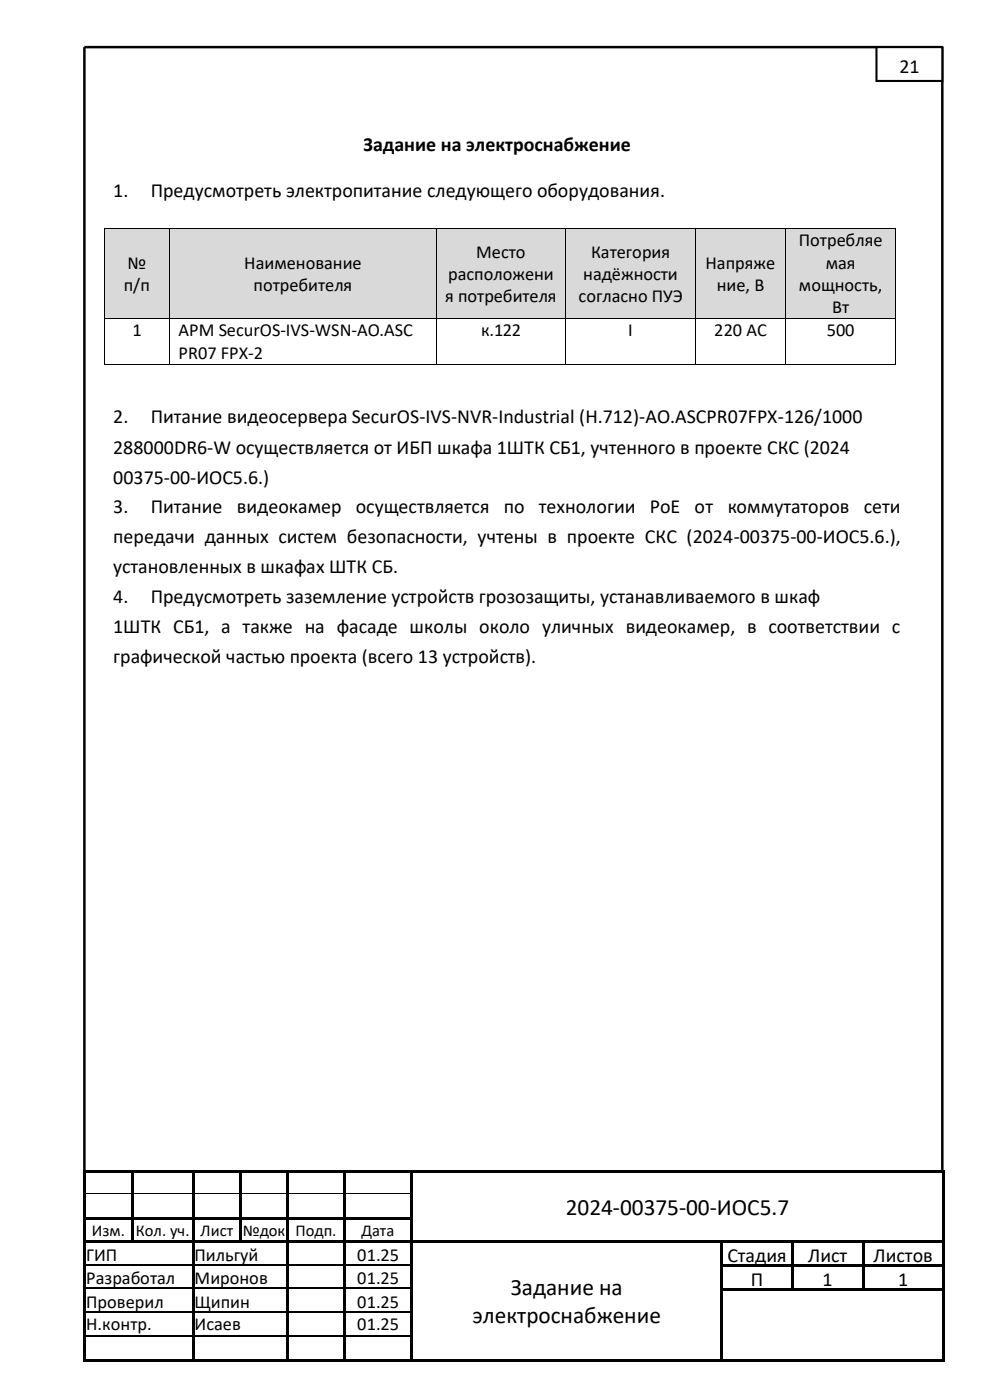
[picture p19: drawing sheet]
<svg xmlns="http://www.w3.org/2000/svg" width="210mm" height="297mm" viewBox="0 0 210 297" stroke-linecap="round" stroke-linejoin="round" font-family="sans-serif">
<defs><g id="words">
<g font-size="5">
<text x="120" y="257.8">2024-00375-00-ИОС5.7</text>
<text x="108.4" y="274.7">Задание на</text>
<text x="100.3" y="280.8">электроснабжение</text>
</g>
<g font-size="4.2">
<text x="190.8" y="15.5">21</text>
<text x="77.1" y="32">Задание на электроснабжение</text>
<text x="24" y="41.8">1.</text>
<text x="32" y="41.8">Предусмотреть электропитание следующего оборудования.</text>
<text x="24" y="89.8">2.</text>
<text x="32" y="89.8">Питание видеосервера SecurOS-IVS-NVR-Industrial (H.712)-AO.ASCPR07FPX-126/1000</text>
<text x="24" y="96.2">288000DR6-W осуществляется от ИБП шкафа 1ШТК СБ1, учтенного в проекте СКС (2024</text>
<text x="24" y="102.6">00375-00-ИОС5.6.)</text>
<text x="24" y="108.9">3.</text>
<text x="32" y="108.9">Питание</text>
<text x="50.3" y="108.9">видеокамер</text>
<text x="75.5" y="108.9">осуществляется</text>
<text x="106.9" y="108.9">по</text>
<text x="114.3" y="108.9">технологии</text>
<text x="137.9" y="108.9">РоЕ</text>
<text x="147.3" y="108.9">от</text>
<text x="154.4" y="108.9">коммутаторов</text>
<text x="183.2" y="108.9">сети</text>
<text x="24" y="115.3">передачи данных систем безопасности, учтены в проекте СКС (2024-00375-00-ИОС5.6.),</text>
<text x="24" y="121.6">установленных в шкафах ШТК СБ.</text>
<text x="24" y="128">4.</text>
<text x="32" y="128">Предусмотреть заземление устройств грозозащиты, устанавливаемого в шкаф</text>
<text x="24" y="134.3">1ШТК СБ1, а также на фасаде школы около уличных видеокамер, в соответствии с</text>
<text x="24" y="140.7">графической частью проекта (всего 13 устройств).</text>
<text x="154.3" y="267.8">Стадия</text>
<text x="171.4" y="267.8">Лист</text>
<text x="185.3" y="267.8">Листов</text>
<text x="159.3" y="272.8">П</text>
<text x="174.5" y="272.8">1</text>
<text x="190.5" y="272.8">1</text>
</g>
<g font-size="3.9">
<text x="169.5" y="52.3">Потребляе</text>
<text x="27.1" y="57">№</text>
<text x="51.8" y="57">Наименование</text>
<text x="95.1" y="59.4">расположени</text>
<text x="101" y="54.7">Место</text>
<text x="123.7" y="59.4">надёжности</text>
<text x="125.4" y="54.7">Категория</text>
<text x="149.7" y="57">Напряже</text>
<text x="175.2" y="57">мая</text>
<text x="26.3" y="61.7">п/п</text>
<text x="53.8" y="61.7">потребителя</text>
<text x="94.4" y="64.1">я потребителя</text>
<text x="122.7" y="64.1">согласно ПУЭ</text>
<text x="152" y="61.7">ние, В</text>
<text x="169.5" y="61.7">мощность,</text>
<text x="28.1" y="71.4">1</text>
<text x="37.9" y="71.4">АРМ SecurOS-IVS-WSN-AO.ASC</text>
<text x="102" y="71.4">к.122</text>
<text x="133.3" y="71.4">I</text>
<text x="151.5" y="71.4">220 AC</text>
<text x="175.4" y="71.4">500</text>
<text x="176.5" y="66.5">Вт</text>
<text x="37.9" y="76.1">PR07 FPX-2</text>
<text x="18.3" y="267.5">ГИП</text>
<text x="41.3" y="267.5">Пильгуй</text>
<text x="75.8" y="267.5">01.25</text>
<text x="18.3" y="272.5">Разработал</text>
<text x="41.3" y="272.5">Миронов</text>
<text x="75.8" y="272.5">01.25</text>
<text x="18.3" y="277.5">Проверил</text>
<text x="41.3" y="277.5">Щипин</text>
<text x="75.8" y="277.5">01.25</text>
<text x="18.3" y="282.2">Н.контр.</text>
<text x="41.3" y="282.2">Исаев</text>
<text x="75.8" y="282.2">01.25</text>
</g>
<g font-size="3.5">
<text x="19.5" y="262.2">Изм.</text>
<text x="28.8" y="262.2">Кол. уч.</text>
<text x="42.6" y="262.2">Лист</text>
<text x="51.5" y="262.2">№док</text>
<text x="62.7" y="262.2">Подп.</text>
<text x="76.7" y="262.2">Дата</text>
</g>
</g></defs>
<g fill="#000">
<path d="M17.7 248.2h.5v.6h-.5z" fill-rule="evenodd"/>
<path d="M17.7 248.2h.5v.5h-.5z" fill-rule="evenodd"/>
<path d="M17.7 248.8h.5v4.4h-.5z" fill-rule="evenodd"/>
<path d="M17.7 253.2h.5v.6h-.5z" fill-rule="evenodd"/>
<path d="M17.7 253.8h.5v4.4h-.5z" fill-rule="evenodd"/>
<path d="M17.7 258.2h.5v.6h-.5z" fill-rule="evenodd"/>
<path d="M18.2 248.2h9.6v.5h-9.6z" fill-rule="evenodd"/>
<path d="M18.2 258.2h9.6v.5h-9.6z" fill-rule="evenodd"/>
<path d="M27.8 248.7l.5 .1z" fill-rule="evenodd"/>
<path d="M27.8 248.2h.5v.5h-.5z" fill-rule="evenodd"/>
<path d="M27.8 248.8h.5v4.4h-.5z" fill-rule="evenodd"/>
<path d="M27.8 253.2h.5v.6h-.5z" fill-rule="evenodd"/>
<path d="M27.8 253.8h.5v4.4h-.5z" fill-rule="evenodd"/>
<path d="M27.8 258.2h.5v.6h-.5z" fill-rule="evenodd"/>
<path d="M28.3 248.2h12.5v.5h-12.5z" fill-rule="evenodd"/>
<path d="M28.3 258.2h12.5v.5h-12.5z" fill-rule="evenodd"/>
<path d="M40.8 248.7l.5 .1z" fill-rule="evenodd"/>
<path d="M40.8 248.2h.5v.5h-.5z" fill-rule="evenodd"/>
<path d="M40.8 248.8h.5v4.4h-.5z" fill-rule="evenodd"/>
<path d="M40.8 253.2h.5v.6h-.5z" fill-rule="evenodd"/>
<path d="M40.8 253.8h.5v4.4h-.5z" fill-rule="evenodd"/>
<path d="M40.8 258.2h.5v.6h-.5z" fill-rule="evenodd"/>
<path d="M41.3 248.2h9.5v.5h-9.5z" fill-rule="evenodd"/>
<path d="M41.3 258.2h9.5v.5h-9.5z" fill-rule="evenodd"/>
<path d="M50.8 248.7l.5 .1z" fill-rule="evenodd"/>
<path d="M50.8 248.2h.5v.5h-.5z" fill-rule="evenodd"/>
<path d="M50.8 248.8h.5v4.4h-.5z" fill-rule="evenodd"/>
<path d="M50.8 253.2h.5v.6h-.5z" fill-rule="evenodd"/>
<path d="M50.8 253.8h.5v4.4h-.5z" fill-rule="evenodd"/>
<path d="M50.8 258.2h.5v.6h-.5z" fill-rule="evenodd"/>
<path d="M51.3 248.2h9.5v.5h-9.5z" fill-rule="evenodd"/>
<path d="M51.3 258.2h9.5v.5h-9.5z" fill-rule="evenodd"/>
<path d="M60.8 248.7l.5 .1z" fill-rule="evenodd"/>
<path d="M60.8 248.2h.5v.5h-.5z" fill-rule="evenodd"/>
<path d="M60.8 248.8h.5v4.4h-.5z" fill-rule="evenodd"/>
<path d="M60.8 253.2h.5v.6h-.5z" fill-rule="evenodd"/>
<path d="M60.8 253.8h.5v4.4h-.5z" fill-rule="evenodd"/>
<path d="M60.8 258.2h.5v.6h-.5z" fill-rule="evenodd"/>
<path d="M61.3 248.2h11.5v.5h-11.5z" fill-rule="evenodd"/>
<path d="M61.3 258.2h11.5v.5h-11.5z" fill-rule="evenodd"/>
<path d="M72.8 248.7l.5 .1z" fill-rule="evenodd"/>
<path d="M72.8 248.2h.5v.5h-.5z" fill-rule="evenodd"/>
<path d="M72.8 248.8h.5v4.4h-.5z" fill-rule="evenodd"/>
<path d="M72.8 253.2h.5v.6h-.5z" fill-rule="evenodd"/>
<path d="M72.8 253.8h.5v4.4h-.5z" fill-rule="evenodd"/>
<path d="M72.8 258.2h.5v.6h-.5z" fill-rule="evenodd"/>
<path d="M73.3 248.2h13.8v.5h-13.8z" fill-rule="evenodd"/>
<path d="M73.3 258.2h13.8v.5h-13.8z" fill-rule="evenodd"/>
<path d="M87.1 248.7l.5 .1z" fill-rule="evenodd"/>
<path d="M87.1 248.2h.5v.5h-.5z" fill-rule="evenodd"/>
<path d="M87.1 248.8h.5v4.4h-.5z" fill-rule="evenodd"/>
<path d="M87.1 253.2h.5v.6h-.5z" fill-rule="evenodd"/>
<path d="M87.1 253.8h.5v4.4h-.5z" fill-rule="evenodd"/>
<path d="M87.1 258.2h.5v.6h-.5z" fill-rule="evenodd"/>
<path d="M87.6 248.2h112.3v.5h-112.3z" fill-rule="evenodd"/>
<path d="M199.9 248.2h.5v.6h-.5z" fill-rule="evenodd"/>
<path d="M199.9 248.2h.5v.5h-.5z" fill-rule="evenodd"/>
<path d="M199.9 248.8h.5v4.4h-.5z" fill-rule="evenodd"/>
<path d="M199.9 253.2h.5v.6h-.5z" fill-rule="evenodd"/>
<path d="M199.9 253.8h.5v4.4h-.5z" fill-rule="evenodd"/>
<path d="M199.9 258.2h.5v.6h-.5z" fill-rule="evenodd"/>
<path d="M17.7 258.8h.5v4.5h-.5z" fill-rule="evenodd"/>
<path d="M17.7 263.3h.5v.5h-.5z" fill-rule="evenodd"/>
<path d="M17.7 263.8h.5v4.5h-.5z" fill-rule="evenodd"/>
<path d="M17.7 268.3h.5v.5h-.5z" fill-rule="evenodd"/>
<path d="M17.7 268.8h.5v4.5h-.5z" fill-rule="evenodd"/>
<path d="M17.7 273.3h.5v.5h-.5z" fill-rule="evenodd"/>
<path d="M17.7 273.8h.5v4.5h-.5z" fill-rule="evenodd"/>
<path d="M17.7 278.3h.5v.3h-.5z" fill-rule="evenodd"/>
<path d="M18.2 263.3h9.6v.5h-9.6z" fill-rule="evenodd"/>
<path d="M27.8 258.8h.5v4.5h-.5z" fill-rule="evenodd"/>
<path d="M27.8 263.3h.5v.5h-.5z" fill-rule="evenodd"/>
<path d="M28.3 263.3h12.5v.5h-12.5z" fill-rule="evenodd"/>
<path d="M40.8 258.8h.5v4.5h-.5z" fill-rule="evenodd"/>
<path d="M40.8 263.3h.5v.5h-.5z" fill-rule="evenodd"/>
<path d="M40.8 263.8h.5v4.5h-.5z" fill-rule="evenodd"/>
<path d="M40.8 268.3h.5v.5h-.5z" fill-rule="evenodd"/>
<path d="M40.8 268.8h.5v4.5h-.5z" fill-rule="evenodd"/>
<path d="M40.8 273.3h.5v.5h-.5z" fill-rule="evenodd"/>
<path d="M40.8 273.8h.5v4.5h-.5z" fill-rule="evenodd"/>
<path d="M40.8 278.3h.5v.3h-.5z" fill-rule="evenodd"/>
<path d="M41.3 263.3h9.5v.5h-9.5z" fill-rule="evenodd"/>
<path d="M50.8 258.8h.5v4.5h-.5z" fill-rule="evenodd"/>
<path d="M50.8 263.3h.5v.5h-.5z" fill-rule="evenodd"/>
<path d="M51.3 263.3h9.5v.5h-9.5z" fill-rule="evenodd"/>
<path d="M60.8 258.8h.5v4.5h-.5z" fill-rule="evenodd"/>
<path d="M60.8 263.3h.5v.5h-.5z" fill-rule="evenodd"/>
<path d="M60.8 263.8h.5v4.5h-.5z" fill-rule="evenodd"/>
<path d="M60.8 268.3h.5v.5h-.5z" fill-rule="evenodd"/>
<path d="M60.8 268.8h.5v4.5h-.5z" fill-rule="evenodd"/>
<path d="M60.8 273.3h.5v.5h-.5z" fill-rule="evenodd"/>
<path d="M60.8 273.8h.5v4.5h-.5z" fill-rule="evenodd"/>
<path d="M60.8 278.3h.5v.3h-.5z" fill-rule="evenodd"/>
<path d="M61.3 263.3h11.5v.5h-11.5z" fill-rule="evenodd"/>
<path d="M72.8 258.8h.5v4.5h-.5z" fill-rule="evenodd"/>
<path d="M72.8 263.3h.5v.5h-.5z" fill-rule="evenodd"/>
<path d="M72.8 263.8h.5v4.5h-.5z" fill-rule="evenodd"/>
<path d="M72.8 268.3h.5v.5h-.5z" fill-rule="evenodd"/>
<path d="M72.8 268.8h.5v4.5h-.5z" fill-rule="evenodd"/>
<path d="M72.8 273.3h.5v.5h-.5z" fill-rule="evenodd"/>
<path d="M72.8 273.8h.5v4.5h-.5z" fill-rule="evenodd"/>
<path d="M72.8 278.3h.5v.3h-.5z" fill-rule="evenodd"/>
<path d="M73.3 263.3h13.8v.5h-13.8z" fill-rule="evenodd"/>
<path d="M87.1 258.8h.5v4.5h-.5z" fill-rule="evenodd"/>
<path d="M87.1 263.3h.5v.5h-.5z" fill-rule="evenodd"/>
<path d="M87.1 263.8h.5v4.5h-.5z" fill-rule="evenodd"/>
<path d="M87.1 268.3h.5v.5h-.5z" fill-rule="evenodd"/>
<path d="M87.1 268.8h.5v4.5h-.5z" fill-rule="evenodd"/>
<path d="M87.1 273.3h.5v.5h-.5z" fill-rule="evenodd"/>
<path d="M87.1 273.8h.5v4.5h-.5z" fill-rule="evenodd"/>
<path d="M87.1 278.3h.5v.3h-.5z" fill-rule="evenodd"/>
<path d="M87.6 263.3h65.2v.5h-65.2z" fill-rule="evenodd"/>
<path d="M152.8 263.8h.5z" fill-rule="evenodd"/>
<path d="M152.8 263.3h.5v.5h-.5z" fill-rule="evenodd"/>
<path d="M152.8 263.8h.5v4.5h-.5z" fill-rule="evenodd"/>
<path d="M152.8 268.3h.5v.5h-.5z" fill-rule="evenodd"/>
<path d="M152.8 268.8h.5v4.5h-.5z" fill-rule="evenodd"/>
<path d="M152.8 273.3h.5v.5h-.5z" fill-rule="evenodd"/>
<path d="M152.8 273.8h.5v4.5h-.5z" fill-rule="evenodd"/>
<path d="M152.8 278.3h.5v.3h-.5z" fill-rule="evenodd"/>
<path d="M153.3 263.3h14.5v.5h-14.5z" fill-rule="evenodd"/>
<path d="M153.3 268.3h14.5v.5h-14.5z" fill-rule="evenodd"/>
<path d="M153.3 273.3h14.5v.5h-14.5z" fill-rule="evenodd"/>
<path d="M167.8 263.8h.6z" fill-rule="evenodd"/>
<path d="M167.8 263.3h.6v.5h-.6z" fill-rule="evenodd"/>
<path d="M167.8 263.8h.6v4.5h-.6z" fill-rule="evenodd"/>
<path d="M167.8 268.3h.6v.5h-.6z" fill-rule="evenodd"/>
<path d="M167.8 268.8h.6v4.5h-.6z" fill-rule="evenodd"/>
<path d="M167.8 273.3h.6v.5h-.6z" fill-rule="evenodd"/>
<path d="M168.4 263.3h14.4v.5h-14.4z" fill-rule="evenodd"/>
<path d="M168.4 268.3h14.4v.5h-14.4z" fill-rule="evenodd"/>
<path d="M168.4 273.3h14.4v.5h-14.4z" fill-rule="evenodd"/>
<path d="M182.8 263.8h.5z" fill-rule="evenodd"/>
<path d="M182.8 263.3h.5v.5h-.5z" fill-rule="evenodd"/>
<path d="M182.8 263.8h.5v4.5h-.5z" fill-rule="evenodd"/>
<path d="M182.8 268.3h.5v.5h-.5z" fill-rule="evenodd"/>
<path d="M182.8 268.8h.5v4.5h-.5z" fill-rule="evenodd"/>
<path d="M182.8 273.3h.5v.5h-.5z" fill-rule="evenodd"/>
<path d="M183.3 263.3h16.6v.5h-16.6z" fill-rule="evenodd"/>
<path d="M183.3 268.3h16.6v.5h-16.6z" fill-rule="evenodd"/>
<path d="M183.3 273.3h16.6v.5h-16.6z" fill-rule="evenodd"/>
<path d="M199.9 258.8h.5v4.5h-.5z" fill-rule="evenodd"/>
<path d="M199.9 263.3h.5v.5h-.5z" fill-rule="evenodd"/>
<path d="M199.9 263.8h.5v4.5h-.5z" fill-rule="evenodd"/>
<path d="M199.9 268.3h.5v.5h-.5z" fill-rule="evenodd"/>
<path d="M199.9 268.8h.5v4.5h-.5z" fill-rule="evenodd"/>
<path d="M199.9 273.3h.5v.5h-.5z" fill-rule="evenodd"/>
<path d="M199.9 273.8h.5v4.5h-.5z" fill-rule="evenodd"/>
<path d="M199.9 278.3h.5v.3h-.5z" fill-rule="evenodd"/>
<path d="M17.7 278.6h.5v4.7h-.5z" fill-rule="evenodd"/>
<path d="M17.7 283.3h.5v.2h-.5z" fill-rule="evenodd"/>
<path d="M17.7 283.5h.5v4.8h-.5z" fill-rule="evenodd"/>
<path d="M17.7 288.3h.5v.5h-.5z" fill-rule="evenodd"/>
<path d="M17.7 288.3h.5v.5h-.5z" fill-rule="evenodd"/>
<path d="M18.2 288.3h22.6v.5h-22.6z" fill-rule="evenodd"/>
<path d="M40.8 278.6h.5v4.7h-.5z" fill-rule="evenodd"/>
<path d="M40.8 283.3h.5v.2h-.5z" fill-rule="evenodd"/>
<path d="M40.8 283.5h.5v4.8h-.5z" fill-rule="evenodd"/>
<path d="M40.8 288.3h.5v.5h-.5z" fill-rule="evenodd"/>
<path d="M41.3 288.3h19.5v.5h-19.5z" fill-rule="evenodd"/>
<path d="M60.8 278.6h.5v4.7h-.5z" fill-rule="evenodd"/>
<path d="M60.8 283.3h.5v.2h-.5z" fill-rule="evenodd"/>
<path d="M60.8 283.5h.5v4.8h-.5z" fill-rule="evenodd"/>
<path d="M60.8 288.3h.5v.5h-.5z" fill-rule="evenodd"/>
<path d="M61.3 288.3h11.5v.5h-11.5z" fill-rule="evenodd"/>
<path d="M72.8 278.6h.5v4.7h-.5z" fill-rule="evenodd"/>
<path d="M72.8 283.3h.5v.2h-.5z" fill-rule="evenodd"/>
<path d="M72.8 283.5h.5v4.8h-.5z" fill-rule="evenodd"/>
<path d="M72.8 288.3h.5v.5h-.5z" fill-rule="evenodd"/>
<path d="M73.3 288.3h13.8v.5h-13.8z" fill-rule="evenodd"/>
<path d="M87.1 278.6h.5v4.7h-.5z" fill-rule="evenodd"/>
<path d="M87.1 283.3h.5v.2h-.5z" fill-rule="evenodd"/>
<path d="M87.1 283.5h.5v4.8h-.5z" fill-rule="evenodd"/>
<path d="M87.1 288.3h.5v.5h-.5z" fill-rule="evenodd"/>
<path d="M87.6 288.3h65.2v.5h-65.2z" fill-rule="evenodd"/>
<path d="M152.8 278.6h.5v4.7h-.5z" fill-rule="evenodd"/>
<path d="M152.8 283.3h.5v.2h-.5z" fill-rule="evenodd"/>
<path d="M152.8 283.5h.5v4.8h-.5z" fill-rule="evenodd"/>
<path d="M152.8 288.3h.5v.5h-.5z" fill-rule="evenodd"/>
<path d="M153.3 288.3h46.6v.5h-46.6z" fill-rule="evenodd"/>
<path d="M199.9 278.6h.5v4.7h-.5z" fill-rule="evenodd"/>
<path d="M199.9 283.3h.5v.2h-.5z" fill-rule="evenodd"/>
<path d="M199.9 283.5h.5v4.8h-.5z" fill-rule="evenodd"/>
<path d="M199.9 288.3h.5v.5h-.5z" fill-rule="evenodd"/>
<path d="M199.9 288.3h.5v.5h-.5z" fill-rule="evenodd"/>
</g>
<path d="M18.2 253.3h9.6M28.3 253.3h12.5M41.3 253.3h9.5M51.3 253.3h9.5M61.3 253.3h11.5M73.3 253.3h13.8" fill="none" stroke="#000" stroke-width=".21"/>
<g fill="none" stroke="#000" stroke-width=".25">
<path d="M18.2 268.4h22.6M18.2 273.4h22.6M18.2 278.4h22.6M41.3 268.4h19.5M41.3 273.4h19.5M41.3 278.4h19.5M61.3 268.4h11.5M61.3 273.4h11.5M61.3 278.4h11.5M73.3 268.4h13.8M73.3 273.4h13.8M73.3 278.4h13.8"/>
<path d="M18.2 283.4h22.6M41.3 283.4h19.5M61.3 283.4h11.5M73.3 283.4h13.8"/>
</g>
<path d="M17.9 248.4v-238.4h182v238.4" fill="none" stroke="#000" stroke-width=".53"/>
<path d="M185.9 10h14v7.2h-14z" fill-rule="evenodd" fill="#fff"/>
<path d="M185.9 10h14v7.2h-14z" fill="none" stroke="#000" stroke-width=".44"/>
<g fill="#fff">
<path d="M77.1 27.9h56.8v5.2h-56.8z" fill-rule="evenodd"/>
<path d="M32 37.8h108v5.2h-108z" fill-rule="evenodd"/>
</g>
<g fill="#d9d9d9">
<path d="M22.2 48.6h13.7v18.9h-13.7z" fill-rule="evenodd"/>
<path d="M24 53.3h10.1v4.8h-10.1z" fill-rule="evenodd"/>
<path d="M24 58.1h10.1v4.7h-10.1z" fill-rule="evenodd"/>
<path d="M36.1 48.6h56.3v18.9h-56.3z" fill-rule="evenodd"/>
<path d="M37.9 53.3h52.7v4.8h-52.7z" fill-rule="evenodd"/>
<path d="M37.9 58.1h52.7v4.7h-52.7z" fill-rule="evenodd"/>
<path d="M92.6 48.6h27.4v18.9h-27.4z" fill-rule="evenodd"/>
<path d="M94.4 51h23.7v4.7h-23.7z" fill-rule="evenodd"/>
<path d="M94.4 55.7h23.7v4.7h-23.7z" fill-rule="evenodd"/>
<path d="M94.4 60.4h23.7v4.8h-23.7z" fill-rule="evenodd"/>
<path d="M120.1 48.6h27.4v18.9h-27.4z" fill-rule="evenodd"/>
<path d="M121.9 51h23.8v4.7h-23.8z" fill-rule="evenodd"/>
<path d="M121.9 55.7h23.8v4.7h-23.8z" fill-rule="evenodd"/>
<path d="M121.9 60.4h23.8v4.8h-23.8z" fill-rule="evenodd"/>
<path d="M147.6 48.6h18.9v18.9h-18.9z" fill-rule="evenodd"/>
<path d="M149.5 53.3h15.2v4.8h-15.2z" fill-rule="evenodd"/>
<path d="M149.5 58.1h15.2v4.7h-15.2z" fill-rule="evenodd"/>
<path d="M166.7 48.6h23.3v18.9h-23.3z" fill-rule="evenodd"/>
<path d="M168.5 48.6h19.7v4.7h-19.7z" fill-rule="evenodd"/>
<path d="M168.5 53.3h19.7v4.8h-19.7z" fill-rule="evenodd"/>
<path d="M168.5 58.1h19.7v4.7h-19.7z" fill-rule="evenodd"/>
<path d="M168.5 62.8h19.7v4.7h-19.7z" fill-rule="evenodd"/>
</g>
<g fill="#000">
<path d="M22 48.4h.2v.2h-.2z" fill-rule="evenodd"/>
<path d="M22 48.4h.2v.2h-.2z" fill-rule="evenodd"/>
<path d="M35.9 48.4h.1v.2h-.1z" fill-rule="evenodd"/>
<path d="M92.4 48.4h.2v.2h-.2z" fill-rule="evenodd"/>
<path d="M120 48.4h.1v.2h-.1z" fill-rule="evenodd"/>
<path d="M147.5 48.4h.1v.2h-.1z" fill-rule="evenodd"/>
<path d="M166.5 48.4h.2v.2h-.2z" fill-rule="evenodd"/>
<path d="M189.9 48.4h.2v.2h-.2z" fill-rule="evenodd"/>
<path d="M189.9 48.4h.2v.2h-.2z" fill-rule="evenodd"/>
<path d="M22 67.5h.2v.2h-.2z" fill-rule="evenodd"/>
<path d="M22 77.2h.2v.2h-.2z" fill-rule="evenodd"/>
<path d="M22 77.2h.2v.2h-.2z" fill-rule="evenodd"/>
<path d="M35.9 67.5h.1v.2h-.1z" fill-rule="evenodd"/>
<path d="M35.9 77.2h.1v.2h-.1z" fill-rule="evenodd"/>
<path d="M92.4 67.5h.2v.2h-.2z" fill-rule="evenodd"/>
<path d="M92.4 77.2h.2v.2h-.2z" fill-rule="evenodd"/>
<path d="M120 67.5h.1v.2h-.1z" fill-rule="evenodd"/>
<path d="M120 77.2h.1v.2h-.1z" fill-rule="evenodd"/>
<path d="M147.5 67.5h.1v.2h-.1z" fill-rule="evenodd"/>
<path d="M147.5 77.2h.1v.2h-.1z" fill-rule="evenodd"/>
<path d="M166.5 67.5h.2v.2h-.2z" fill-rule="evenodd"/>
<path d="M166.5 77.2h.2v.2h-.2z" fill-rule="evenodd"/>
<path d="M189.9 67.5h.2v.2h-.2z" fill-rule="evenodd"/>
<path d="M189.9 77.2h.2v.2h-.2z" fill-rule="evenodd"/>
<path d="M189.9 77.2h.2v.2h-.2z" fill-rule="evenodd"/>
</g>
<g fill="none" stroke="#000" stroke-width=".21">
<path d="M22.1 48.6v18.9M22.2 48.5h13.7M35.9 48.6v18.9M36 48.5h56.4M92.5 48.6v18.9M92.6 48.5h27.4M120 48.6v18.9M120.1 48.5h27.4M147.6 48.6v18.9M147.6 48.5h18.9M166.6 48.6v18.9M166.7 48.5h23.2"/>
<path d="M190 48.6v18.9M22.1 67.7v9.5M22.2 67.6h13.7M22.2 77.3h13.7M35.9 67.7v9.5M36 67.6h56.4M36 77.3h56.4M92.5 67.7v9.5M92.6 67.6h27.4M92.6 77.3h27.4M120 67.7v9.5M120.1 67.6h27.4"/>
<path d="M120.1 77.3h27.4M147.6 67.7v9.5M147.6 67.6h18.9M147.6 77.3h18.9M166.6 67.7v9.5M166.7 67.6h23.2M166.7 77.3h23.2M190 67.7v9.5"/>
</g>
<use href="#words"/>
</svg>
